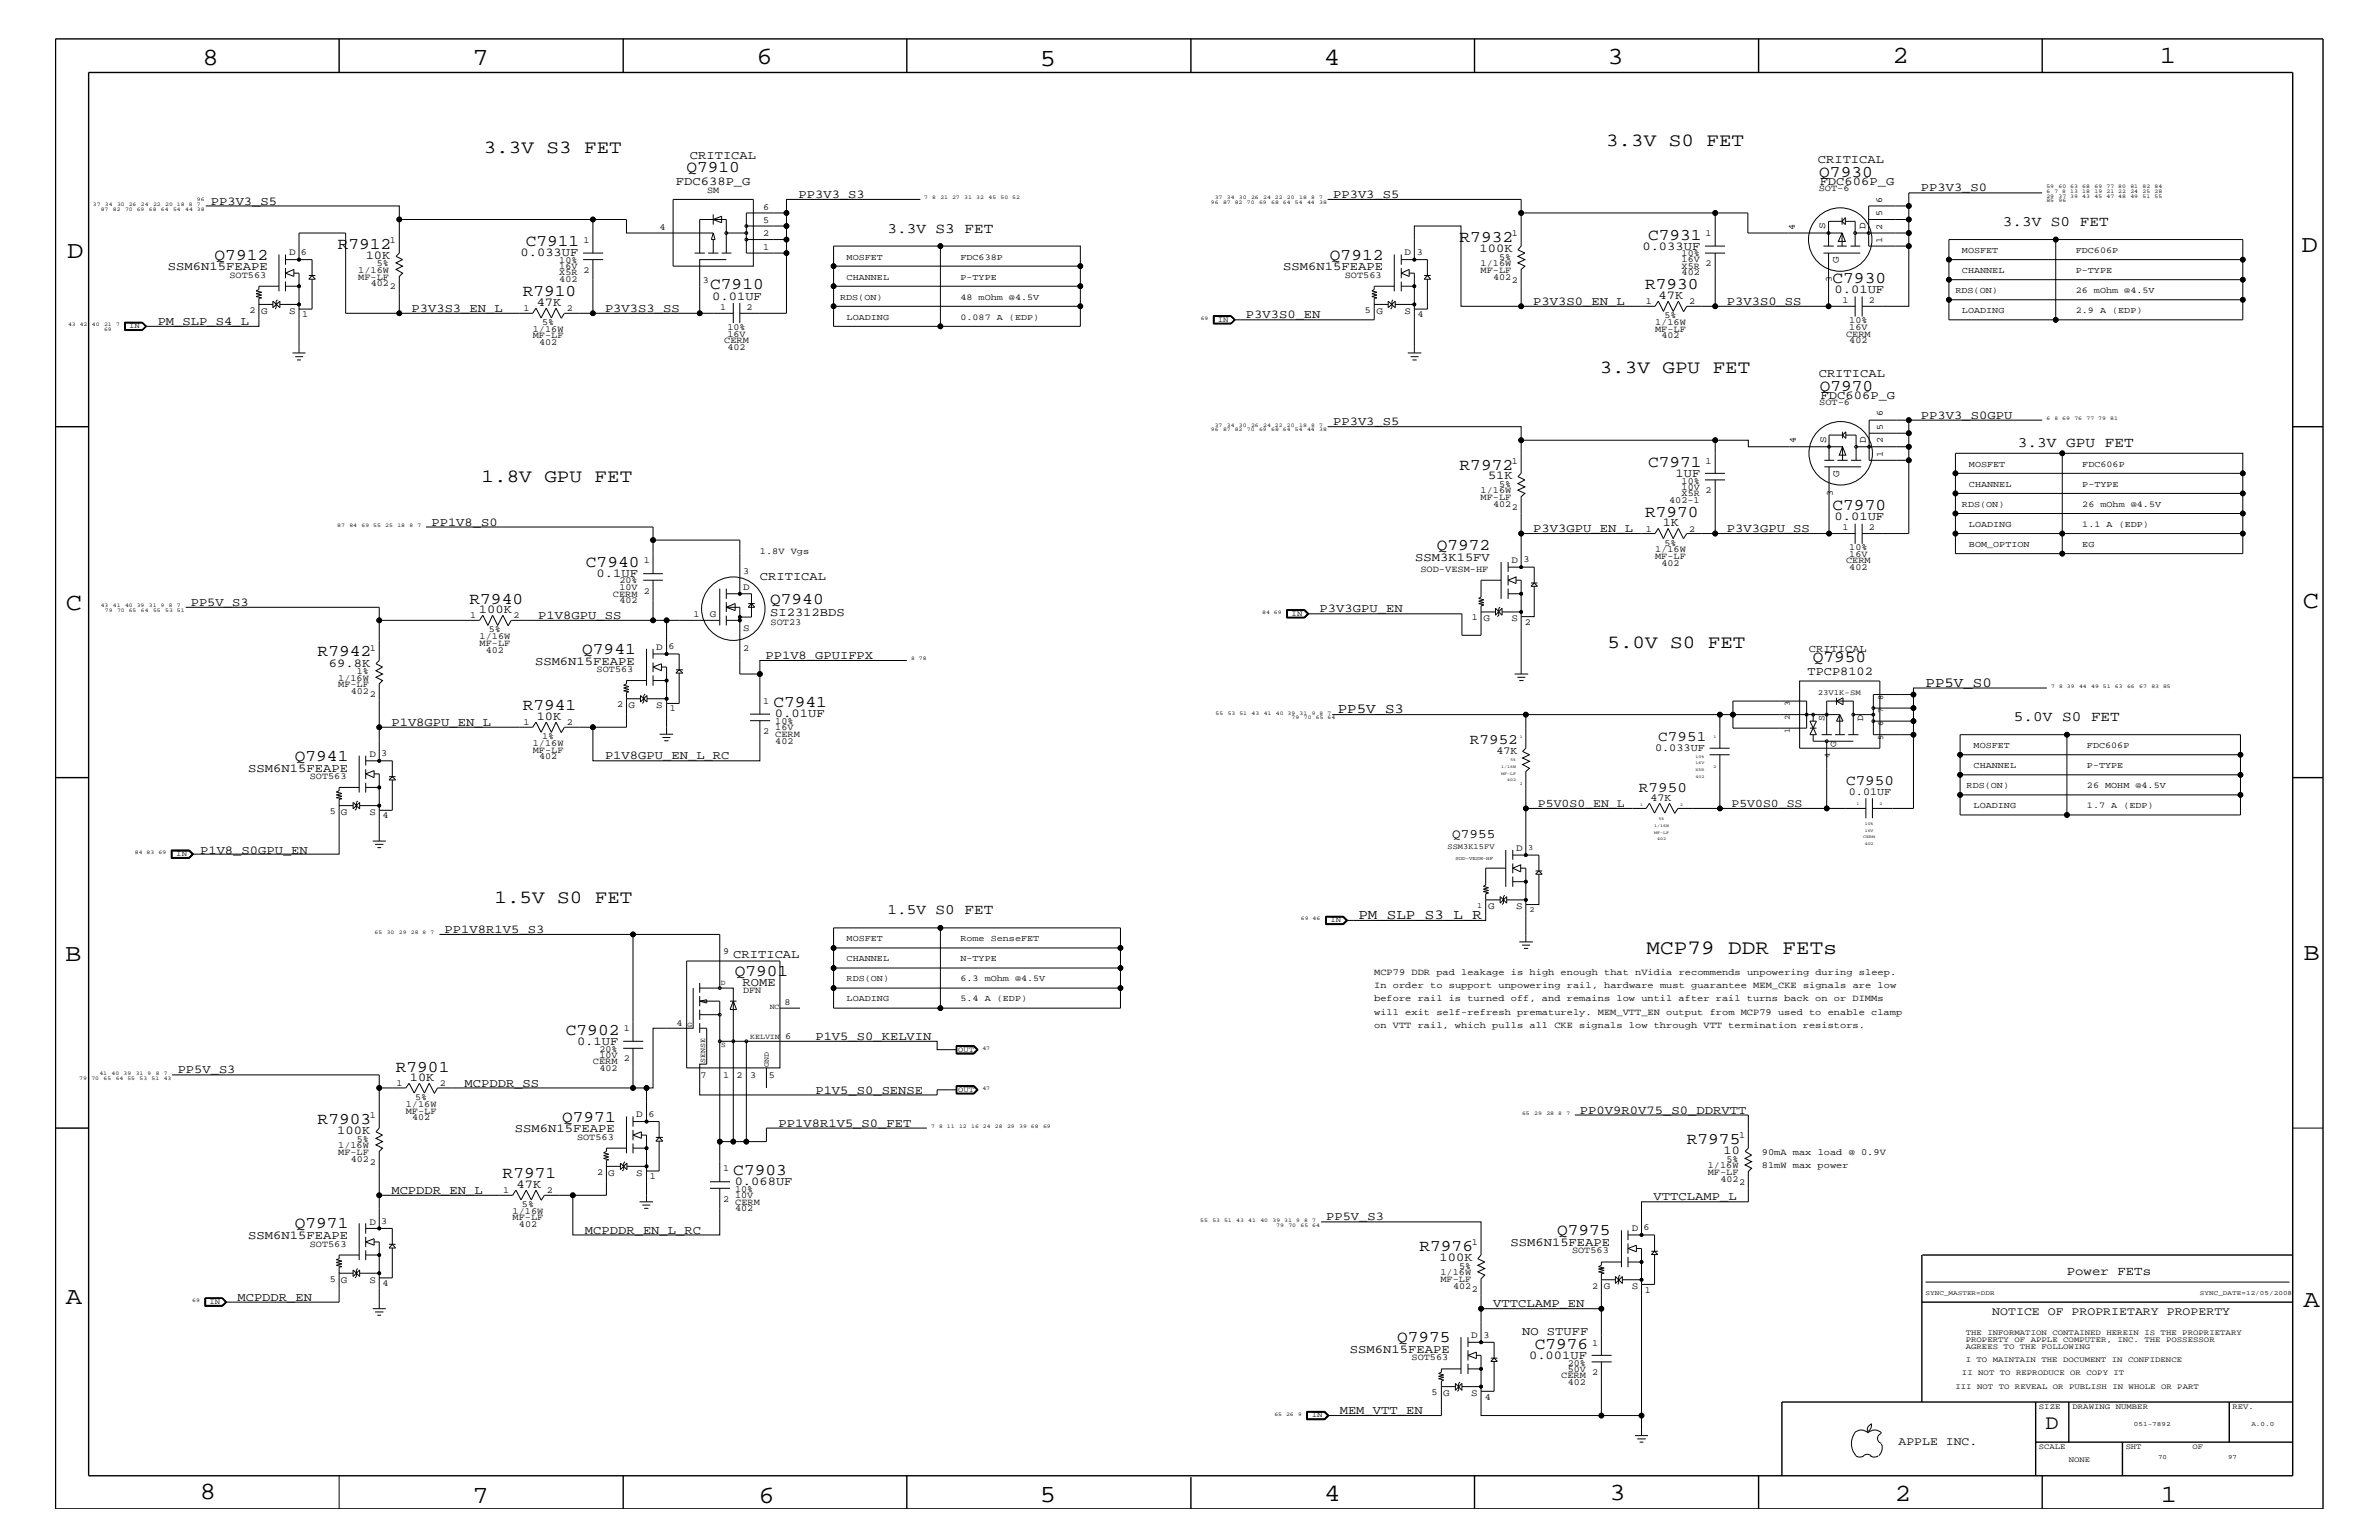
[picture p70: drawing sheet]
<svg xmlns="http://www.w3.org/2000/svg" width="432mm" height="279mm" viewBox="0 0 432 279" stroke-linecap="round" stroke-linejoin="round" font-family="sans-serif">
<defs><g id="words">
<g font-size="4.5">
<text x="36.7" y="11.7">8</text>
<text x="85.8" y="11.7">7</text>
<text x="137.3" y="11.5">6</text>
<text x="240.3" y="11.7">4</text>
<text x="291.8" y="11.5">3</text>
<text x="343.5" y="11.5">2</text>
<text x="392" y="11.5">1</text>
<text x="188.7" y="12.1">5</text>
<text x="12.2" y="46.8">D</text>
<text x="417.7" y="45.7">D</text>
<text x="11.9" y="110.6">C</text>
<text x="418" y="110.3">C</text>
<text x="11.9" y="174.3">B</text>
<text x="418.1" y="174.2">B</text>
<text x="11.9" y="236.7">A</text>
<text x="418.1" y="237.1">A</text>
<text x="36.2" y="271.9">8</text>
<text x="85.8" y="272.7">7</text>
<text x="137.7" y="272.7">6</text>
<text x="188.7" y="272.5">5</text>
<text x="240.4" y="272.3">4</text>
<text x="292.1" y="272.2">3</text>
<text x="343.9" y="272.3">2</text>
<text x="392.2" y="272.6">1</text>
</g>
<g font-size="3.7">
<text x="298.9" y="173.2">MCP79 DDR FETs</text>
<text x="371.3" y="259.3">D</text>
</g>
<g font-size="3.4">
<text x="87.8" y="27.7">3.3V S3 FET</text>
<text x="291.5" y="26.5">3.3V S0 FET</text>
<text x="290.4" y="67.7">3.3V GPU FET</text>
<text x="87.4" y="87.4">1.8V GPU FET</text>
<text x="291.8" y="117.5">5.0V S0 FET</text>
<text x="89.7" y="163.8">1.5V S0 FET</text>
</g>
<g font-size="3">
<text x="124.6" y="31.2">Q7910</text>
<text x="330.2" y="32">Q7930</text>
<text x="38.9" y="47.1">Q7912</text>
<text x="61.3" y="45.2">R7912</text>
<text x="95.4" y="44.6">C7911</text>
<text x="241.4" y="47.1">Q7912</text>
<text x="264.9" y="44">R7932</text>
<text x="299.1" y="43.5">C7931</text>
<text x="94.9" y="53.8">R7910</text>
<text x="128.9" y="52.5">C7910</text>
<text x="298.6" y="52.5">R7930</text>
<text x="332.6" y="51.3">C7930</text>
<text x="330.3" y="70.9">Q7970</text>
<text x="264.9" y="85.2">R7972</text>
<text x="299.1" y="84.7">C7971</text>
<text x="298.6" y="93.8">R7970</text>
<text x="332.6" y="92.6">C7970</text>
<text x="260.8" y="99.9">Q7972</text>
<text x="106.3" y="102.9">C7940</text>
<text x="85.2" y="109.5">R7940</text>
<text x="139.8" y="109.5">Q7940</text>
<text x="57.7" y="119.1">R7942</text>
<text x="105.7" y="118.6">Q7941</text>
<text x="329" y="120.2">Q7950</text>
<text x="94.9" y="128.9">R7941</text>
<text x="140.4" y="128.3">C7941</text>
<text x="53.5" y="138">Q7941</text>
<text x="133.3" y="177.1">Q7901</text>
<text x="102.7" y="187.7">C7902</text>
<text x="71.8" y="194.4">R7901</text>
<text x="57.7" y="204">R7903</text>
<text x="102" y="203.5">Q7971</text>
<text x="306.2" y="207.6">R7975</text>
<text x="91.2" y="213.8">R7971</text>
<text x="133.1" y="213.2">C7903</text>
<text x="53.5" y="222.9">Q7971</text>
<text x="257.6" y="227">R7976</text>
<text x="282.6" y="224.1">Q7975</text>
<text x="253.6" y="243.5">Q7975</text>
<text x="278.6" y="244.7">C7976</text>
</g>
<g font-size="2.6">
<text x="363.5" y="41">3.3V S0 FET</text>
<text x="161.1" y="42.3">3.3V S3 FET</text>
<text x="366.3" y="81.1">3.3V GPU FET</text>
<text x="365.5" y="130.8">5.0V S0 FET</text>
<text x="266.8" y="135">R7952</text>
<text x="301" y="134.5">C7951</text>
<text x="297.5" y="143.6">R7950</text>
<text x="335.1" y="142.4">C7950</text>
<text x="161.1" y="165.9">1.5V S0 FET</text>
</g>
<g font-size="2.5">
<text x="349.5" y="124.6">PP5V_S0</text>
<text x="242.8" y="129.4">PP5V_S3</text>
<text x="246.5" y="166.7">PM_SLP_S3_L_R</text>
</g>
<text font-size="2.4" x="263.6" y="152.1">Q7955</text>
<text font-size="2.3" x="375.1" y="231.3">Power FETs</text>
<g font-size="2.2">
<text x="125.2" y="28.9">CRITICAL</text>
<text x="329.9" y="29.7">CRITICAL</text>
<text x="122.7" y="33.6">FDC638P_G</text>
<text x="144.9" y="35.9">PP3V3_S3</text>
<text x="242" y="35.9">PP3V3_S5</text>
<text x="330.3" y="33.6">FDC606P_G</text>
<text x="348.7" y="34.7">PP3V3_S0</text>
<text x="38.3" y="37.2">PP3V3_S5</text>
<text x="66.4" y="47">10K</text>
<text x="94.5" y="46.5">0.033UF</text>
<text x="268.6" y="45.7">100K</text>
<text x="298.1" y="45.3">0.033UF</text>
<text x="30.5" y="49.1">SSM6N15FEAPE</text>
<text x="232.9" y="49.1">SSM6N15FEAPE</text>
<text x="333" y="53.2">0.01UF</text>
<text x="28.6" y="59">PM_SLP_S4_L</text>
<text x="74.7" y="56.6">P3V3S3_EN_L</text>
<text x="97.4" y="55.5">47K</text>
<text x="109.8" y="56.6">P3V3S3_SS</text>
<text x="129.2" y="54.4">0.01UF</text>
<text x="226.1" y="57.8">P3V3S0_EN</text>
<text x="278.3" y="55.3">P3V3S0_EN_L</text>
<text x="301" y="54.2">47K</text>
<text x="313.4" y="55.3">P3V3S0_SS</text>
<text x="330.1" y="68.4">CRITICAL</text>
<text x="242" y="77.2">PP3V3_S5</text>
<text x="330.5" y="72.3">FDC606P_G</text>
<text x="348.7" y="76">PP3V3_S0GPU</text>
<text x="270.1" y="87">51K</text>
<text x="304.1" y="86.5">1UF</text>
<text x="78.3" y="95.4">PP1V8_S0</text>
<text x="301.8" y="95.4">1K</text>
<text x="333" y="94.3">0.01UF</text>
<text x="256.9" y="101.8">SSM3K15FV</text>
<text x="278.3" y="96.5">P3V3GPU_EN_L</text>
<text x="313.4" y="96.5">P3V3GPU_SS</text>
<text x="108.3" y="104.7">0.1UF</text>
<text x="137.9" y="105.3">CRITICAL</text>
<text x="34.6" y="109.9">PP5V_S3</text>
<text x="86.9" y="111.2">100K</text>
<text x="97.7" y="112.3">P1V8GPU_SS</text>
<text x="139.8" y="111.7">SI2312BDS</text>
<text x="239.5" y="111.1">P3V3GPU_EN</text>
<text x="138.9" y="119.6">PP1V8_GPUIFPX</text>
<text x="59.7" y="120.9">69.8K</text>
<text x="97.1" y="120.6">SSM6N15FEAPE</text>
<text x="328.1" y="122.5">TPCP8102</text>
<text x="71" y="131.7">P1V8GPU_EN_L</text>
<text x="97.4" y="130.7">10K</text>
<text x="140.6" y="130.2">0.01UF</text>
<text x="109.8" y="137.8">P1V8GPU_EN_L_RC</text>
<text x="45" y="140">SSM6N15FEAPE</text>
<text x="36.3" y="154.9">P1V8_S0GPU_EN</text>
<text x="80.7" y="169.3">PP1V8R1V5_S3</text>
<text x="133.1" y="173.8">CRITICAL</text>
<text x="134.8" y="178.8">ROME</text>
<text x="104.7" y="189.5">0.1UF</text>
<text x="148" y="188.7">P1V5_S0_KELVIN</text>
<text x="32.3" y="194.8">PP5V_S3</text>
<text x="74.4" y="196.1">10K</text>
<text x="84.3" y="197.2">MCPDDR_SS</text>
<text x="148" y="198.4">P1V5_S0_SENSE</text>
<text x="286.8" y="202">PP0V9R0V75_S0_DDRVTT</text>
<text x="61.2" y="205.8">100K</text>
<text x="93.5" y="205.4">SSM6N15FEAPE</text>
<text x="141.3" y="204.4">PP1V8R1V5_S0_FET</text>
<text x="312.8" y="209.4">10</text>
<text x="93.8" y="215.5">47K</text>
<text x="133.3" y="215">0.068UF</text>
<text x="71" y="216.6">MCPDDR_EN_L</text>
<text x="240.7" y="221.4">PP5V_S3</text>
<text x="300.1" y="217.8">VTTCLAMP_L</text>
<text x="45" y="224.8">SSM6N15FEAPE</text>
<text x="106.2" y="223.9">MCPDDR_EN_L_RC</text>
<text x="274.2" y="226">SSM6N15FEAPE</text>
<text x="261.3" y="228.8">100K</text>
<text x="43.1" y="236">MCPDDR_EN</text>
<text x="271" y="237.2">VTTCLAMP_EN</text>
<text x="245" y="245.4">SSM6N15FEAPE</text>
<text x="276.3" y="242.3">NO STUFF</text>
<text x="277.5" y="246.5">0.001UF</text>
<text x="243.2" y="256.6">MEM_VTT_EN</text>
</g>
<g font-size="2.1">
<text x="279.1" y="146.4">P5V0S0_EN_L</text>
<text x="314.3" y="146.4">P5V0S0_SS</text>
<text x="361.6" y="238.6">NOTICE OF PROPRIETARY PROPERTY</text>
<text x="344.6" y="262.2">APPLE INC.</text>
</g>
<g font-size="1.9">
<text x="328.3" y="118.2">CRITICAL</text>
<text x="271.6" y="136.8">47K</text>
<text x="300.4" y="136.3">0.033UF</text>
<text x="299.6" y="145.3">47K</text>
<text x="335.6" y="144.2">0.01UF</text>
</g>
<g font-size="1.8">
<text x="331.3" y="41.6" transform="rotate(-90 331.3 41.6)">S</text>
<text x="338.6" y="41.6" transform="rotate(-90 338.6 41.6)">D</text>
<text x="52.5" y="46.3">D</text>
<text x="254.9" y="46.3">D</text>
<text x="333.8" y="47.7" transform="rotate(-90 333.8 47.7)">G</text>
<text x="47.4" y="56.9">G</text>
<text x="52.5" y="56.9">S</text>
<text x="249.9" y="56.9">G</text>
<text x="254.9" y="56.9">S</text>
<text x="331.5" y="80.5" transform="rotate(-90 331.5 80.5)">S</text>
<text x="338.7" y="80.5" transform="rotate(-90 338.7 80.5)">D</text>
<text x="333.8" y="86.5" transform="rotate(-90 333.8 86.5)">G</text>
<text x="134.9" y="107.1">D</text>
<text x="274.3" y="102.1">D</text>
<text x="128.9" y="112">G</text>
<text x="269.2" y="112.7">G</text>
<text x="274.3" y="112.7">S</text>
<text x="119.1" y="117.9">D</text>
<text x="134.9" y="114.4">S</text>
<text x="114" y="128.5">G</text>
<text x="119.1" y="128.5">S</text>
<text x="67.1" y="137.3">D</text>
<text x="61.9" y="147.9">G</text>
<text x="67.1" y="147.9">S</text>
<text x="275.2" y="154.4">D</text>
<text x="270.1" y="165">G</text>
<text x="275.2" y="165">S</text>
<text x="115.5" y="202.7">D</text>
<text x="110.4" y="213.3">G</text>
<text x="115.5" y="213.3">S</text>
<text x="67.1" y="222.2">D</text>
<text x="296.2" y="223.4">D</text>
<text x="61.9" y="232.7">G</text>
<text x="67.1" y="232.7">S</text>
<text x="291.1" y="233.9">G</text>
<text x="296.2" y="233.9">S</text>
<text x="267" y="242.8">D</text>
<text x="262" y="253.4">G</text>
<text x="267" y="253.4">S</text>
</g>
<g font-size="1.7">
<text x="128.4" y="35">SM</text>
<text x="330.1" y="34.7">SOT-6</text>
<text x="119.7" y="41.7">4</text>
<text x="138.5" y="38">6</text>
<text x="138.5" y="40.4">5</text>
<text x="325.8" y="41.7" transform="rotate(-90 325.8 41.7)">4</text>
<text x="341.6" y="41.7" transform="rotate(-90 341.6 41.7)">2</text>
<text x="341.6" y="39.2" transform="rotate(-90 341.6 39.2)">5</text>
<text x="341.6" y="36.8" transform="rotate(-90 341.6 36.8)">6</text>
<text x="54.6" y="46.3">6</text>
<text x="70.8" y="44.1">1</text>
<text x="101.5" y="47.7">10%</text>
<text x="105.9" y="44.1">1</text>
<text x="138.5" y="42.9">2</text>
<text x="138.5" y="45.3">1</text>
<text x="257.1" y="46.3">3</text>
<text x="272.1" y="47.1">5%</text>
<text x="274.4" y="42.9">1</text>
<text x="305.2" y="46.5">10%</text>
<text x="305.2" y="47.6">16V</text>
<text x="309.5" y="42.9">1</text>
<text x="341.6" y="44.1" transform="rotate(-90 341.6 44.1)">1</text>
<text x="41.7" y="50.4">SOT563</text>
<text x="65" y="50.7">MF-LF</text>
<text x="65" y="49.6">1/16W</text>
<text x="67.3" y="51.9">402</text>
<text x="68.4" y="48.3">5%</text>
<text x="70.8" y="52.5">2</text>
<text x="101.5" y="50">X5R</text>
<text x="101.5" y="51.3">402</text>
<text x="101.5" y="48.8">16V</text>
<text x="105.9" y="49.6">2</text>
<text x="127.6" y="51.3">3</text>
<text x="244.1" y="50.4">SOT563</text>
<text x="268.7" y="48.3">1/16W</text>
<text x="268.7" y="49.6">MF-LF</text>
<text x="271" y="50.7">402</text>
<text x="274.4" y="51.3">2</text>
<text x="305.2" y="48.8">X5R</text>
<text x="305.2" y="50">402</text>
<text x="309.5" y="48.3">2</text>
<text x="332.5" y="51.3" transform="rotate(-90 332.5 51.3)">3</text>
<text x="45.3" y="56.8">2</text>
<text x="54.9" y="57.5">1</text>
<text x="95" y="56.4">1</text>
<text x="98.4" y="59">5%</text>
<text x="102.9" y="56.4">2</text>
<text x="130.7" y="56.2">1</text>
<text x="132" y="59.8">10%</text>
<text x="135.5" y="56.2">2</text>
<text x="247.7" y="56.8">5</text>
<text x="257.3" y="57.5">4</text>
<text x="298.7" y="55.2">1</text>
<text x="300.4" y="59">1/16W</text>
<text x="302.1" y="57.8">5%</text>
<text x="306.6" y="55.2">2</text>
<text x="334.4" y="55">1</text>
<text x="335.7" y="58.6">10%</text>
<text x="335.7" y="59.8">16V</text>
<text x="339.2" y="55">2</text>
<text x="96.7" y="61.4">MF-LF</text>
<text x="96.7" y="60.2">1/16W</text>
<text x="97.8" y="62.6">402</text>
<text x="131.4" y="62.3">CERM</text>
<text x="132" y="63.4">402</text>
<text x="132" y="61.1">16V</text>
<text x="300.4" y="60.2">MF-LF</text>
<text x="301.5" y="61.4">402</text>
<text x="335.1" y="61.1">CERM</text>
<text x="335.7" y="62.3">402</text>
<text x="330.2" y="73.4">SOT-6</text>
<text x="341.7" y="75.6" transform="rotate(-90 341.7 75.6)">6</text>
<text x="326" y="80.5" transform="rotate(-90 326 80.5)">4</text>
<text x="341.7" y="82.8" transform="rotate(-90 341.7 82.8)">1</text>
<text x="341.7" y="80.5" transform="rotate(-90 341.7 80.5)">2</text>
<text x="341.7" y="78" transform="rotate(-90 341.7 78)">5</text>
<text x="268.7" y="89.5">1/16W</text>
<text x="272.1" y="88.3">5%</text>
<text x="274.4" y="84.1">1</text>
<text x="305.2" y="88.8">10V</text>
<text x="305.2" y="87.7">10%</text>
<text x="309.5" y="89.5">2</text>
<text x="309.5" y="84.1">1</text>
<text x="268.7" y="90.7">MF-LF</text>
<text x="271" y="92">402</text>
<text x="274.4" y="92.6">2</text>
<text x="302.9" y="91.2">402-1</text>
<text x="305.2" y="90">X5R</text>
<text x="332.7" y="90" transform="rotate(-90 332.7 90)">3</text>
<text x="137.9" y="100.4">1.8V Vgs</text>
<text x="298.7" y="96.5">1</text>
<text x="300.4" y="100.2">1/16W</text>
<text x="300.4" y="101.4">MF-LF</text>
<text x="302.1" y="99">5%</text>
<text x="306.6" y="96.5">2</text>
<text x="334.4" y="96.2">1</text>
<text x="335.7" y="101">16V</text>
<text x="335.7" y="99.9">10%</text>
<text x="339.2" y="96.2">2</text>
<text x="112.4" y="105.9">20%</text>
<text x="112.4" y="107">10V</text>
<text x="116.8" y="107.7">2</text>
<text x="116.8" y="102.2">1</text>
<text x="134.9" y="104.1">3</text>
<text x="257.8" y="103.7">SOD-VESM-HF</text>
<text x="276.5" y="102.1">3</text>
<text x="301.5" y="102.6">402</text>
<text x="335.1" y="102.2">CERM</text>
<text x="335.7" y="103.5">402</text>
<text x="85.3" y="112.2">1</text>
<text x="93.2" y="112.2">2</text>
<text x="111.3" y="108.2">CERM</text>
<text x="112.4" y="109.4">402</text>
<text x="125.9" y="112">1</text>
<text x="139.9" y="113.4">SOT23</text>
<text x="267.1" y="112.6">1</text>
<text x="276.8" y="113.3">2</text>
<text x="67.1" y="118.1">1</text>
<text x="87" y="117.2">MF-LF</text>
<text x="87" y="115.9">1/16W</text>
<text x="88.2" y="118.4">402</text>
<text x="88.7" y="114.8">5%</text>
<text x="121.3" y="117.8">6</text>
<text x="134.9" y="118.1">2</text>
<text x="61.4" y="123.5">1/16W</text>
<text x="61.4" y="124.7">MF-LF</text>
<text x="63.7" y="125.9">402</text>
<text x="64.8" y="122.3">1%</text>
<text x="108.3" y="121.9">SOT563</text>
<text x="67.1" y="126.5">2</text>
<text x="95" y="131.6">1</text>
<text x="102.9" y="131.6">2</text>
<text x="112" y="128.3">2</text>
<text x="121.6" y="129.1">1</text>
<text x="138.5" y="127.7">1</text>
<text x="140.7" y="131.3">10%</text>
<text x="331.1" y="130.8" transform="rotate(-90 331.1 130.8)">S</text>
<text x="338.2" y="130.8" transform="rotate(-90 338.2 130.8)">D</text>
<text x="69.2" y="137.2">3</text>
<text x="96.7" y="136.6">MF-LF</text>
<text x="96.7" y="135.3">1/16W</text>
<text x="97.8" y="137.8">402</text>
<text x="98.4" y="134.1">1%</text>
<text x="138.5" y="133.2">2 CERM</text>
<text x="140.7" y="134.9">402</text>
<text x="140.7" y="132.4">16V</text>
<text x="333.2" y="135.5" transform="rotate(-90 333.2 135.5)">G</text>
<text x="56.2" y="141.3">SOT563</text>
<text x="59.9" y="147.7">5</text>
<text x="69.4" y="148.4">4</text>
<text x="131.2" y="173.2">9</text>
<text x="249.4" y="179.3">In order to support unpowering rail, hardware must guarantee MEM_CKE signals are low</text>
<text x="249.4" y="176.8">MCP79 DDR pad leakage is high enough that nVidia recommends unpowering during sleep.</text>
<text x="134.9" y="180.1">DFN</text>
<text x="142.4" y="182.4">8</text>
<text x="249.4" y="184.1">will exit self-refresh prematurely. MEM_VTT_EN output from MCP79 used to enable clamp</text>
<text x="249.4" y="181.6">before rail is turned off, and remains low until after rail turns back on or DIMMs</text>
<text x="108.8" y="190.8">20%</text>
<text x="108.8" y="191.9">10V</text>
<text x="113.2" y="187.1">1</text>
<text x="122.8" y="186.1">4</text>
<text x="142.5" y="188.6">6</text>
<text x="249.4" y="186.5">on VTT rail, which pulls all CKE signals low through VTT termination resistors.</text>
<text x="72" y="197">1</text>
<text x="79.8" y="197">2</text>
<text x="107.6" y="193.1">CERM</text>
<text x="108.8" y="194.3">402</text>
<text x="113.2" y="192.6">2</text>
<text x="127.2" y="195.6">7</text>
<text x="131.2" y="195.6">1</text>
<text x="133.7" y="195.6">2</text>
<text x="136.1" y="195.6">3</text>
<text x="139.5" y="195.6">5</text>
<text x="67.1" y="202.9">1</text>
<text x="73.7" y="202">MF-LF</text>
<text x="73.7" y="200.9">1/16W</text>
<text x="74.8" y="203.2">402</text>
<text x="75.4" y="199.6">5%</text>
<text x="117.7" y="202.6">6</text>
<text x="61.4" y="209.6">MF-LF</text>
<text x="61.4" y="208.3">1/16W</text>
<text x="64.8" y="207.1">5%</text>
<text x="104.7" y="206.8">SOT563</text>
<text x="315.6" y="206.5">1</text>
<text x="319.8" y="209.6">90mA max load @ 0.9V</text>
<text x="63.7" y="210.8">402</text>
<text x="67.1" y="211.4">2</text>
<text x="108.4" y="213.2">2</text>
<text x="117.9" y="213.9">1</text>
<text x="131.2" y="212.5">1</text>
<text x="310" y="213.2">MF-LF</text>
<text x="310" y="211.9">1/16W</text>
<text x="312.3" y="214.4">402</text>
<text x="313.4" y="210.8">5%</text>
<text x="315.6" y="215">2</text>
<text x="319.8" y="211.9">81mW max power</text>
<text x="91.4" y="216.4">1</text>
<text x="93" y="221.4">MF-LF</text>
<text x="93" y="220.2">1/16W</text>
<text x="94.7" y="219">5%</text>
<text x="99.2" y="216.4">2</text>
<text x="131.2" y="218">2</text>
<text x="133.4" y="218.6">CERM</text>
<text x="133.4" y="219.7">402</text>
<text x="133.4" y="216.2">10%</text>
<text x="133.4" y="217.3">10V</text>
<text x="56.2" y="226.2">SOT563</text>
<text x="69.2" y="222">3</text>
<text x="94.2" y="222.6">402</text>
<text x="267.1" y="225.9">1</text>
<text x="285.3" y="227.4">SOT563</text>
<text x="298.3" y="223.2">6</text>
<text x="59.9" y="232.6">5</text>
<text x="69.4" y="233.3">4</text>
<text x="261.5" y="232.6">MF-LF</text>
<text x="261.5" y="231.3">1/16W</text>
<text x="263.7" y="233.8">402</text>
<text x="264.8" y="230.2">5%</text>
<text x="289" y="233.8">2</text>
<text x="267.1" y="234.4">2</text>
<text x="298.5" y="234.6">1</text>
<text x="269.2" y="242.7">3</text>
<text x="289" y="244.1">1</text>
<text x="256.2" y="246.7">SOT563</text>
<text x="283.4" y="250">CERM</text>
<text x="284.6" y="251.2">402</text>
<text x="284.6" y="247.8">20%</text>
<text x="284.6" y="248.9">50V</text>
<text x="289" y="249.5">2</text>
<text x="259.8" y="253.2">5</text>
<text x="269.5" y="253.9">4</text>
</g>
<g font-size="1.6">
<text x="153.7" y="47.1">MOSFET</text>
<text x="174.3" y="47.1">FDC638P</text>
<text x="356.1" y="45.9">MOSFET</text>
<text x="376.8" y="45.9">FDC606P</text>
<text x="153.7" y="50.7">CHANNEL</text>
<text x="174.3" y="50.7">P-TYPE</text>
<text x="354.9" y="53.2">RDS(ON)</text>
<text x="356.1" y="49.6">CHANNEL</text>
<text x="376.8" y="49.6">P-TYPE</text>
<text x="376.8" y="53.2">26 mOhm @4.5V</text>
<text x="152.5" y="54.4">RDS(ON)</text>
<text x="153.7" y="58">LOADING</text>
<text x="174.3" y="58">0.087 A (EDP)</text>
<text x="174.3" y="54.4">48 mOhm @4.5V</text>
<text x="356.1" y="56.8">LOADING</text>
<text x="376.8" y="56.8">2.9 A (EDP)</text>
<text x="357.4" y="84.7">MOSFET</text>
<text x="357.4" y="88.3">CHANNEL</text>
<text x="378" y="84.7">FDC606P</text>
<text x="378" y="88.3">P-TYPE</text>
<text x="356.1" y="92">RDS(ON)</text>
<text x="357.4" y="95.6">LOADING</text>
<text x="378" y="95.6">1.1 A (EDP)</text>
<text x="378" y="92">26 mOhm @4.5V</text>
<text x="357.4" y="99.3">BOM_OPTION</text>
<text x="378" y="99.3">EG</text>
<text x="358.2" y="135.7">MOSFET</text>
<text x="378.8" y="135.7">FDC606P</text>
<text x="357" y="143">RDS(ON)</text>
<text x="358.2" y="139.4">CHANNEL</text>
<text x="378.8" y="139.4">P-TYPE</text>
<text x="378.8" y="143">26 MOHM @4.5V</text>
<text x="358.2" y="146.7">LOADING</text>
<text x="378.8" y="146.7">1.7 A (EDP)</text>
<text x="153.7" y="170.7">MOSFET</text>
<text x="174.3" y="170.7">Rome SenseFET</text>
<text x="153.7" y="178">RDS(ON)</text>
<text x="153.7" y="174.4">CHANNEL</text>
<text x="174.3" y="178">6.3 mOhm @4.5V</text>
<text x="174.3" y="174.4">N-TYPE</text>
<text x="153.7" y="181.6">LOADING</text>
<text x="174.3" y="181.6">5.4 A (EDP)</text>
</g>
<g font-size="1.4">
<text x="23.5" y="59.5">IN</text>
<text x="221.1" y="58.4">IN</text>
<text x="234.4" y="111.7">IN</text>
<text x="324.9" y="130.6" transform="rotate(-90 324.9 130.6)">2</text>
<text x="324.9" y="128.1" transform="rotate(-90 324.9 128.1)">3</text>
<text x="329.9" y="126">23V1K-SM</text>
<text x="341.8" y="131.8" transform="rotate(-90 341.8 131.8)">6</text>
<text x="341.8" y="129.4" transform="rotate(-90 341.8 129.4)">7</text>
<text x="341.8" y="126.9" transform="rotate(-90 341.8 126.9)">8</text>
<text x="324.9" y="133" transform="rotate(-90 324.9 133)">1</text>
<text x="332.1" y="137.5" transform="rotate(-90 332.1 137.5)">4</text>
<text x="341.8" y="134.2" transform="rotate(-90 341.8 134.2)">5</text>
<text x="32" y="155.4">IN</text>
<text x="262.7" y="154">SSM3K15FV</text>
<text x="277.4" y="154.3">3</text>
<text x="241.5" y="167.3">IN</text>
<text x="268.1" y="164.8">1</text>
<text x="277.6" y="165.6">2</text>
<text x="130.8" y="178.8">D</text>
<text x="139.7" y="183">NC</text>
<text x="124.8" y="186.3">G</text>
<text x="130.9" y="190">S</text>
<text x="136.1" y="188.6">KELVIN</text>
<text x="173.9" y="190.9">OUT</text>
<text x="128" y="192.8" transform="rotate(-90 128 192.8)">SENSE</text>
<text x="139.5" y="193.6" transform="rotate(-90 139.5 193.6)">GND</text>
<text x="173.9" y="198.1">OUT</text>
<text x="38" y="236.6">IN</text>
<text x="356.8" y="242.3">THE INFORMATION CONTAINED HEREIN IS THE PROPRIETARY</text>
<text x="356.8" y="243.5">PROPERTY OF APPLE COMPUTER, INC. THE POSSESSOR</text>
<text x="356.8" y="244.7">AGREES TO THE FOLLOWING</text>
<text x="354.9" y="252">III NOT TO REVEAL OR PUBLISH IN WHOLE OR PART</text>
<text x="356.1" y="249.5">II NOT TO REPRODUCE OR COPY IT</text>
<text x="356.8" y="247.1">I TO MAINTAIN THE DOCUMENT IN CONFIDENCE</text>
<text x="238.1" y="257.2">IN</text>
<text x="370.1" y="255.6">SIZE</text>
<text x="376.2" y="255.6">DRAWING NUMBER</text>
<text x="405.2" y="255.6">REV.</text>
<text x="370.1" y="262.9">SCALE</text>
<text x="385.8" y="262.9">SHT</text>
<text x="397.9" y="262.9">OF</text>
<text x="375.5" y="265.3">NONE</text>
</g>
<g font-size="1.2">
<text x="349.5" y="235">SYNC_MASTER=DDR</text>
<text x="399.3" y="235">SYNC_DATE=12/05/2008</text>
<text x="387.3" y="258.7">051-7892</text>
<text x="408.6" y="258.7">A.0.0</text>
<text x="391.7" y="264.7">70</text>
<text x="404.4" y="264.7">97</text>
</g>
<g font-size="1">
<text x="371.4" y="35">6</text>
<text x="371.4" y="35.8">29</text>
<text x="371.4" y="34.1">59</text>
<text x="372.9" y="35">7</text>
<text x="373.6" y="35.8">37 39</text>
<text x="373.6" y="34.1">60 63</text>
<text x="374.3" y="35">8</text>
<text x="375.8" y="35">13</text>
<text x="378" y="35">18</text>
<text x="378" y="35.8">43</text>
<text x="378" y="34.1">68</text>
<text x="380.2" y="35">19</text>
<text x="380.2" y="35.8">45</text>
<text x="380.2" y="34.1">69</text>
<text x="382.4" y="35">21 22</text>
<text x="382.4" y="35.8">47 48</text>
<text x="382.4" y="34.1">77 80</text>
<text x="386.7" y="35">24</text>
<text x="386.7" y="35.8">49</text>
<text x="386.7" y="34.1">81</text>
<text x="388.9" y="35">25</text>
<text x="388.9" y="35.8">51</text>
<text x="388.9" y="34.1">82</text>
<text x="391.1" y="35">28</text>
<text x="391.1" y="35.8">55</text>
<text x="391.1" y="34.1">84</text>
<text x="16.8" y="37.4">37</text>
<text x="18.3" y="38.3">87</text>
<text x="19.1" y="37.4">34</text>
<text x="20.5" y="38.3">82</text>
<text x="21.3" y="37.4">30 26</text>
<text x="22.7" y="38.3">70 69</text>
<text x="25.6" y="37.4">24</text>
<text x="27" y="38.3">68</text>
<text x="27.8" y="37.4">22</text>
<text x="29.2" y="38.3">64</text>
<text x="30" y="37.4">20 18</text>
<text x="31.4" y="38.3">54</text>
<text x="33.6" y="38.3">44 38</text>
<text x="34.3" y="37.4">8</text>
<text x="35.7" y="37.4">7</text>
<text x="35.7" y="36.5">96</text>
<text x="167.7" y="36.2">7</text>
<text x="169.2" y="36.2">8</text>
<text x="170.7" y="36.2">21 27</text>
<text x="175" y="36.2">31</text>
<text x="177.2" y="36.2">32</text>
<text x="179.4" y="36.2">45</text>
<text x="181.6" y="36.2">50 52</text>
<text x="219.8" y="37">96</text>
<text x="220.5" y="36.2">37</text>
<text x="222" y="37">87 82</text>
<text x="222.7" y="36.2">34</text>
<text x="224.9" y="36.2">30</text>
<text x="226.3" y="37">70</text>
<text x="227.1" y="36.2">26</text>
<text x="228.5" y="37">69</text>
<text x="229.3" y="36.2">24 22</text>
<text x="230.7" y="37">68 64</text>
<text x="233.6" y="36.2">20</text>
<text x="235" y="37">54</text>
<text x="235.8" y="36.2">18</text>
<text x="237.2" y="37">44</text>
<text x="238" y="36.2">8</text>
<text x="239.4" y="36.2">7</text>
<text x="239.4" y="37">38</text>
<text x="371.4" y="36.7">85</text>
<text x="373.6" y="36.7">96</text>
<text x="12.4" y="59.2">43 42</text>
<text x="16.7" y="59.2">40</text>
<text x="18.9" y="59.2">21</text>
<text x="21.1" y="59.2">7</text>
<text x="217.9" y="58">69</text>
<text x="18.9" y="60.1">69</text>
<text x="220.5" y="77.4">37</text>
<text x="222.7" y="77.4">34</text>
<text x="224.9" y="77.4">30</text>
<text x="227.1" y="77.4">26</text>
<text x="229.3" y="77.4">24 22</text>
<text x="233.6" y="77.4">20</text>
<text x="235.8" y="77.4">18</text>
<text x="238" y="77.4">8</text>
<text x="239.4" y="77.4">7</text>
<text x="371.4" y="76.2">6</text>
<text x="372.9" y="76.2">8</text>
<text x="374.3" y="76.2">69</text>
<text x="376.5" y="76.2">76</text>
<text x="378.7" y="76.2">77 79</text>
<text x="383" y="76.2">81</text>
<text x="219.8" y="78.3">96</text>
<text x="222" y="78.3">87 82</text>
<text x="226.3" y="78.3">70</text>
<text x="228.5" y="78.3">69</text>
<text x="230.7" y="78.3">68 64</text>
<text x="235" y="78.3">54</text>
<text x="237.2" y="78.3">44</text>
<text x="239.4" y="78.3">38</text>
<text x="61.2" y="95.6">87</text>
<text x="63.4" y="95.6">84</text>
<text x="65.6" y="95.6">69 55</text>
<text x="69.9" y="95.6">25</text>
<text x="72.1" y="95.6">18</text>
<text x="74.3" y="95.6">8</text>
<text x="75.8" y="95.6">7</text>
<text x="18.3" y="110.2">43</text>
<text x="19.1" y="111">79</text>
<text x="20.5" y="110.2">41</text>
<text x="21.3" y="111">70 65</text>
<text x="22.7" y="110.2">40 39</text>
<text x="25.6" y="111">64</text>
<text x="27" y="110.2">31</text>
<text x="27.8" y="111">55</text>
<text x="29.2" y="110.2">9</text>
<text x="30" y="111">53 51</text>
<text x="30.6" y="110.2">8</text>
<text x="32.1" y="110.2">7</text>
<text x="229.1" y="111.4">84 69</text>
<text x="165.4" y="119.8">8</text>
<text x="166.8" y="119.8">78</text>
<text x="372.3" y="124.8">7</text>
<text x="373.7" y="124.8">8</text>
<text x="375.2" y="124.8">39</text>
<text x="377.4" y="124.8">44</text>
<text x="379.6" y="124.8">49 51</text>
<text x="383.9" y="124.8">63</text>
<text x="386.1" y="124.8">66</text>
<text x="388.3" y="124.8">67</text>
<text x="390.5" y="124.8">83 85</text>
<text x="220.6" y="129.7">55</text>
<text x="222.8" y="129.7">53 51</text>
<text x="227.2" y="129.7">43</text>
<text x="229.4" y="129.7">41</text>
<text x="231.6" y="129.7">40 39</text>
<text x="234.4" y="130.5">79</text>
<text x="235.9" y="129.7">31</text>
<text x="236.6" y="130.5">70</text>
<text x="238.1" y="129.7">9</text>
<text x="238.8" y="130.5">65 64</text>
<text x="239.5" y="129.7">8</text>
<text x="241" y="129.7">7</text>
<text x="24.5" y="155">84 83</text>
<text x="28.8" y="155">69</text>
<text x="236.1" y="167">69 46</text>
<text x="68" y="169.5">65</text>
<text x="70.2" y="169.5">30</text>
<text x="72.4" y="169.5">29</text>
<text x="74.6" y="169.5">28 8</text>
<text x="78.1" y="169.5">7</text>
<text x="178.3" y="190.4">47</text>
<text x="14.4" y="195.9">79</text>
<text x="16.6" y="195.9">70</text>
<text x="18" y="195">41</text>
<text x="18.8" y="195.9">65</text>
<text x="20.2" y="195">40</text>
<text x="21" y="195.9">64 55</text>
<text x="22.4" y="195">39</text>
<text x="24.6" y="195">31 9</text>
<text x="25.3" y="195.9">53</text>
<text x="27.5" y="195.9">51</text>
<text x="28.3" y="195">8</text>
<text x="29.7" y="195.9">43</text>
<text x="29.7" y="195">7</text>
<text x="178.3" y="197.7">47</text>
<text x="276.3" y="202.3">65</text>
<text x="278.5" y="202.3">29</text>
<text x="280.7" y="202.3">28 8</text>
<text x="284.3" y="202.3">7</text>
<text x="169" y="204.7">7</text>
<text x="170.4" y="204.7">8</text>
<text x="171.9" y="204.7">11</text>
<text x="174.1" y="204.7">12</text>
<text x="176.3" y="204.7">16 24</text>
<text x="180.6" y="204.7">28</text>
<text x="182.8" y="204.7">29</text>
<text x="185" y="204.7">39 68</text>
<text x="189.3" y="204.7">69</text>
<text x="217.8" y="221.7">55</text>
<text x="220" y="221.7">53 51</text>
<text x="224.4" y="221.7">43</text>
<text x="226.6" y="221.7">41</text>
<text x="228.8" y="221.7">40</text>
<text x="231" y="221.7">39 31</text>
<text x="235.3" y="221.7">9</text>
<text x="236.7" y="221.7">8</text>
<text x="238.2" y="221.7">7</text>
<text x="231.6" y="222.5">79</text>
<text x="233.8" y="222.5">70</text>
<text x="236.1" y="222.5">65 64</text>
<text x="34.9" y="236.2">69</text>
<text x="231.3" y="256.8">65 26</text>
<text x="235.6" y="256.8">9</text>
</g>
<text font-size=".9" x="264.2" y="156">SOD-VESM-HF</text>
<g font-size=".8">
<text x="275.8" y="133.9">1</text>
<text x="307.8" y="137.5">10%</text>
<text x="311" y="133.9">1</text>
<text x="272.5" y="139.4">1/16W</text>
<text x="272.5" y="140.6">MF-LF</text>
<text x="273.6" y="141.8">402</text>
<text x="274.2" y="138.1">5%</text>
<text x="275.8" y="142.4">2</text>
<text x="307.8" y="139.8">X5R</text>
<text x="307.8" y="138.6">16V</text>
<text x="307.8" y="141.1">402</text>
<text x="311" y="139.4">2</text>
<text x="297.7" y="146.2">1</text>
<text x="301.1" y="148.8">5%</text>
<text x="305" y="146.2">2</text>
<text x="337" y="146">1</text>
<text x="338.5" y="149.6">10%</text>
<text x="341.1" y="146">2</text>
<text x="300.2" y="150.1">1/16W</text>
<text x="300.2" y="151.2">MF-LF</text>
<text x="300.8" y="152.4">402</text>
<text x="338.2" y="152.1">CERM</text>
<text x="338.5" y="150.9">16V</text>
<text x="338.5" y="153.3">402</text>
</g>
</g></defs>
<g fill="none" stroke="#000" stroke-width=".18">
<path d="M37.3 37.4h35.2v2.4h35.1M72.5 39.8v6.1l-.6 .6 1.2 .6-1.2 .6 1.2 .6-1.2 .6 1.2 .7-.6 .6v6.6h24.2l.6-.9 .9 1.8 .9-1.8 1 1.8 .8-1.8 1 1.8M107.6 39.8h6.1v2.5h15.8M107.6 39.8v6.1M122.2 36.2h14.5v12.1h-14.5zM129.5 38.9v1.9M129.5 39.8l1.5-.6v1.2zM142.7 38.6v4.9M167 36.2h-24.3v2.4h-7.2v7.3h7.2v-2.4M241 36.2h35.1v2.4M311.3 38.6h5.9v3.7h17.1l.6 1.5h-1.2l.6-1.5v2.3M334.3 39.5v1.3"/>
<path d="M334.9 39.5v1.3l-.6-.6zM346.5 39.8v2.5h-9.8M346.5 37.4v2.4h-7.3M346.5 37.4h-7.3v7.2h7.3M370.7 35h-24.2v2.4M22.6 58.4h3.2l.8 .8-.8 .8h-3.2zM22.8 58.6h3l.6 .6-.6 .6h-3zM25.8 58.5l.7 .7-.7 .7M25.8 58.5h-3.1v1.4h3.1M25.8 58.5l.8 .7M26.6 59.2l-.8 .7M47.1 55.1l-.1 .1h2.5"/>
<path d="M49.5 54.6v1.2l1.3-1.2v1.2zM50.4 54.4l-.3 .2v1.2l-.1 .3M50.6 51.9h-3.6v.6l-.5 .3 1 .2-1 .3 1 .2-1 .3 1 .2-.5 .1v5.1h-20.6M50.6 46.2v6.7M50.8 55.2h3.5M51.8 47.1h4.8v2.9M51.8 46.2v1.8M51.8 48.6v1.9M51.8 51.1v1.8M51.8 51.9h2.5M51.8 49.6l1.5-.7v1.3zM53.3 49.6h1v14.4"/>
<path d="M54.3 47.1v-4.8h8.4v14.5h9.8M56 50h1.2M56.6 50l.6 .7h-1.2zM56.6 50.7v5.4h-2.3l.1-.1M105.8 47.1h3.7M105.8 45.9h3.7M107.6 47.1v9.7M126.1 45.9h1.8M127 45.9v-6.1h4.8v6.1M128.5 45.9h1.9M129.5 42.3l.3 1.2h-.7zM129.5 43.5v2.4"/>
<path d="M131 45.9h1.8M131.8 47.1h-4.8v9.7M131.8 42.3h3.7M133.1 55v3.6M133.1 56.8h-30.7l-.5 1M134.3 55v3.6M135.5 43.5h7.2M135.5 41h7.2M142.7 45.9v10.9h-8.4M151.3 44.6h44.8v3.7h-44.8zM151.3 51.9h44.8v7.3h-44.8v-3.6M151.3 51.9v3.7h44.8"/>
<path d="M151.3 48.3v3.6M170.7 44.6v14.6M196.1 48.3v3.6M220.2 57.3h3.2l.8 .7-.8 .8h-3.2zM220.3 57.3h3.1l.7 .7-.7 .7h-3.1zM220.4 57.4h3l.6 .6-.6 .6h-3zM249.5 55.1l-.1 .1h2.6M252 54.6v1.2l1.2-1.2v1.2zM252.8 54.4l-.2 .2v1.2l-.2 .3M253.1 51.9h-3.7v.6l-.4 .3 .9 .2-.9 .3 .9 .2-.9 .3 .9 .2-.5 .1v3.9h-25.4M253.1 46.2v6.7M253.2 55.2h3.5"/>
<path d="M254.3 47.1h4.8v2.9M254.3 51.9h2.4M254.3 46.2v1.8M254.3 48.6v1.9M254.3 51.1v1.8M254.3 49.6l1.5-.7v1.3zM255.8 49.6h.9v14.4M256.7 47.1v-6.1h8.5v14.6h35.2l.6-1 .9 1.9 .9-1.9 .9 1.9 .9-1.9 1 1.9M258.5 50h1.2M259.1 50l.6 .7h-1.2zM259.1 50.7v5.4h-2.4l.1-.1M309.5 45.9h3.6"/>
<path d="M309.5 44.6h3.6M311.3 44.6v-6h-35.2v6l-.6 .7 1.3 .6-1.3 .6 1.3 .6-1.3 .6 1.3 .6-.7 .6v6.7M311.3 45.9v9.7M331 45.9h6.7M331 44.6h1.8M331.9 45.9v9.7h4.8M331.9 55.6h-25.7l-.6 1M333.4 44.6h1.8M334.3 40.2h-2.4v4.4M334.9 40.2h1.8v4.4M335.9 44.6h1.8M336.7 53.8v3.6"/>
<path d="M338 53.8v3.6M346.5 42.3v13.3h-8.5M353.7 50.7v3.7h53.4v3.6h-53.4v-3.6M353.7 47.1v3.6M353.7 50.7h53.4M373.1 43.5v14.5M407.1 47.1h-53.4v-3.6h53.4v10.9M53.1 64h2.4M53.6 64.7h1.4M53.9 65.3h.7M241 77.4h35.1v8.5l-.6 .6 1.3 .6-1.3 .6 1.3 .6-1.3 .6 1.3 .6-.7 .6v12.8M255.5 64h2.5"/>
<path d="M256 64.7h1.5M256.4 65.3h.7M276.1 79.9h35.2M334.4 78.9h-2.4v4.6M334.4 78.3v1.2M335 78.3v1.2l-.6-.6zM335 78.9h1.9v4.6M346.5 76.2v2.4h-7.2M346.5 78.6v2.5M370.7 76.2h-31.4v7.3h7.2v-2.4h-9.6M77.3 95.6h41.2v2.4M309.5 87.1h3.6"/>
<path d="M309.5 85.9h3.6M311.3 87.1v9.7h-5.1l-.6 .9-1-1.8-.9 1.8-.9-1.8-.9 1.8-.9-1.8-.6 .9h-24.3M311.3 96.8h20.7M331.1 83.5h1.8M331.1 84.7h6.7M332 84.7v12.1h4.7M333.5 83.5h1.9M334.4 83.5v-2.4l-.6 1.5h1.2l-.6-1.5h-17.1v-1.2h-6v6M336 83.5h1.8M336.7 95v3.7M338 95v3.7M346.5 83.5v13.3h-8.5"/>
<path d="M354.9 82.2h52.2v3.7h-52.2zM354.9 93.2v7.2h52.2v-3.6h-52.2M354.9 89.5h52.2v7.3M354.9 89.5v3.7h52.2M354.9 85.9v3.6M374.3 82.2v18.2M407.1 85.9v3.6M33.7 110.2h35.1v9.6l-.6 .6 1.2 .6-1.2 .7 1.2 .6-1.2 .6 1.2 .6-.6 .6v7.8h27.9l.6-.9 .9 1.9 .9-1.9 1 1.9 .8-1.9 1 1.9M68.8 112.6h18.2l.6-1 1 1.9 .8-1.9 .9 1.9 1-1.9 .9 1.9M116.8 105.3h3.5M116.8 104.1h3.5M117.3 117.7v6.7"/>
<path d="M118.5 104.1v-6.1h15.8v9.7M118.5 105.3v7.3h-25.7l-.6 1M118.5 112.6h2.5M118.5 118.6h4.8v2.9M118.5 117.7v1.8M130.6 112.6h-9.6v6M130.6 106.8v6.7M131.8 110.2h2.5v12.1h3.6v-2.5h26.7M131.8 107.7h4.6v4.3h-2.1M131.8 106.8v1.9M131.8 109.2v1.8M131.8 111.7v1.8"/>
<path d="M131.8 112.6h2.5M131.8 110.2l1.6-.7v1.3zM135.8 109.5h1.2M136.4 109.5l.6 .7h-1.2zM233.5 110.6h3.3l.8 .8-.8 .7h-3.3zM233.6 110.7h3.2l.7 .7-.7 .6h-3.2zM233.7 110.7v1.3M233.7 110.8h3l.6 .6M236.7 110.7l.7 .7-.7 .6M237.3 111.4l-.6 .6h-3M268.8 111h2.6M271.4 110.3v1.3l1.2-1.3v1.3z"/>
<path d="M272.3 110.2l-.3 .1v1.3l-.2 .3M272.5 105.3h-3.7v3l-.4 .3 .9 .2-.9 .3 .9 .2-.9 .2 .9 .3-.5 .1v5.4h-3.5v-3.9h-28M272.5 102v6.7M272.6 111h3.5M273.7 105.3l1.5-.6v1.2zM273.7 102v1.7M273.7 104.3v1.9M273.7 106.8v1.9M273.7 107.7h2.4M273.7 102.9h4.8v2.9M275.2 105.3h.9v17M277.9 106.4l.6-.6 .6 .6z"/>
<path d="M277.9 105.8h1.2M278.5 106.4v5.5h-2.4M65.2 137.1v6.7M66.4 138h4.8v2.9M66.4 137.1v1.8M66.4 139.6v1.7M68.8 131.9v6.1M113.7 126.8h2.5M116.2 126.2v1.2l1.2-1.2v1.2zM117.1 125.9l-.3 .3v1.2l-.2 .2M117.3 123.5h-3.6v.6l-.5 .2 .9 .3-.9 .2 .9 .3-.9 .2 .9 .2-.4 .2v6.2h-6.1M117.4 126.8h3.6"/>
<path d="M118.5 123.5h2.5M118.5 120.2v1.7M118.5 122.5v1.9M118.5 121l1.6-.6v1.3zM119.7 133.2h2.5M120.1 121h.9v12.2M120.2 133.8h1.5M120.6 134.4h.7M122.7 121.5h1.3M123.3 121.5l.7 .6h-1.3zM123.3 122.1v5.5h-2.3M136.1 130.8h3.7"/>
<path d="M136.1 129.6h3.7M137.9 130.8v7.2h-30.3v-6.1h-5.2l-.5 1.1M137.9 122.3v7.3M241.8 129.7h92.1M274.9 122.3h2.5M275.4 122.9h1.5M275.8 123.5h.7M276.9 129.7v6l-.5 .6 1.2 .6-1.2 .6 1.2 .6-1.2 .6 1.2 .7-.7 .6v6.7h21.9l.6-1 .9 1.8 .9-1.8 1 1.8 .8-1.8 1 1.8M310.3 136.9h3.6M310.3 135.7h3.6M312.2 136.9v9.8h-7.7l-.5 .9M312.2 129.7v6"/>
<path d="M314.5 127.2h13.4v4.9h-13.4zM326.6 123.6h14.6v12.1h-14.6zM328.5 132.1h1.2M328.5 130.8h1.2l-1.2 2.5h1.2zM329.1 129.7v1.1M329.1 133.3v1.2h7.3M330.6 133.3h1.9M331.6 134.5v12.2h-19.4M331.6 133.3v-6.1h4.8v6.1M333.1 133.3h1.8M333.3 127.2l1.2-.6v1.3zM333.3 126.6v1.3"/>
<path d="M333.9 129.7l.6 1.1h-1.2zM333.9 129.7v3.6M335.4 133.3h1.9M336.4 129.7h3.6M340 128.5h7.3v2.3h-7.3M347.3 126h-7.3v7.3h7.3v-2.5M347.3 133.3v13.4h-7.4M355.8 136.9v3.7M371.5 124.8h-24.2v3.7M375.2 133.3v14.6M406.7 136.9h-50.9v-3.6h50.9v7.3M31.1 154.2h3.3l.7 .8-.7 .7h-3.3z"/>
<path d="M31.2 155.7v-1.4h3.1l.8 .7-.8 .7M31.2 154.4h3.1M31.2 154.4v1.2h3.1l.6-.6M34.3 154.4l.7 .6-.7 .6h-3.1M34.3 154.4l.6 .6M61.6 146.1v.1h2.5M64.1 145.6v1.2l1.2-1.2v1.2zM64.9 145.3l-.2 .3v1.2l-.3 .2M65.2 142.9h-3.6v.6l-.6 .2 1.1 .3-1.1 .2 1.1 .3-1.1 .2 1.1 .2-.5 .2v9.9h-26.7M65.3 146.2h3.5M66.4 142v1.8M66.4 140.4l1.5-.6v1.3z"/>
<path d="M66.4 142.9h2.4M67.6 152.6h2.4M67.9 140.4h.9v12.2M68.1 153.2h1.5M68.5 153.8h.7M70.6 140.9h1.2M71.2 140.9l.6 .6h-1.2zM71.2 141.5v5.5h-2.4l.1-.1M273.3 157.5h-3.6v3.1l-.5 .2 1 .3-1 .2 1 .3-1 .1 1 .3-.5 .2v4.8h-25.4M273.3 154.2v6.7M274.6 157.5l1.4-.6v1.3zM274.6 154.2v1.8"/>
<path d="M274.6 156.7v1.7M274.6 159v1.9M274.6 160h2.3M274.6 155.1h4.7v2.9M276 157.5h.9v13.4M276.9 146.7v8.4M278.7 158.6l.6-.6 .6 .6zM278.7 158h1.2M279.3 158.6v5.5h-2.4M331.6 146.7h7.1M338.7 144.8v3.6M339.9 144.8v3.6"/>
<path d="M355.8 140.6h50.9v7.3h-50.9v-3.7M355.8 140.6v3.6h50.9M79.8 169.5h35.1v19.4M114.9 169.5h15.7v9.8M124.6 174.4h17v19.3h-17zM125.8 179.3v7.2h-7.3v10.9h-1.2v6.1M127 179.3h6.1v27.8h2.4v-18.2M127 178.3v1.8M151.3 175.6v3.7h52.1v3.6h-52.1v-3.6M151.3 172v3.6M151.3 175.6h52.1M170.7 168.3v14.6"/>
<path d="M203.4 172h-52.1v-3.7h52.1v11M240.6 166.2h3.2l.8 .8-.8 .8h-3.2zM240.6 166.3h3.2l.7 .7-.7 .7h-3.2M240.7 166.3v1.4M240.7 166.4h3.1l.5 .6M243.8 166.3l.6 .7-.6 .7M244.3 167l-.5 .6h-3.1M269.7 163.3h2.6M272.3 162.7v1.2l1.2-1.2v1.2zM273.1 162.4l-.2 .3v1.2l-.3 .2M273.5 163.3h3.4M275.8 170.9h2.4"/>
<path d="M276.3 171.5h1.4M276.6 172.1h.8M31.2 195h37.6v9.7l-.6 .6 1.2 .6-1.2 .6 1.2 .6-1.2 .6 1.2 .6-.6 .6v8M68.8 197.4h4.9l.6-.9 .9 1.8 .9-1.8 .9 1.8 .9-1.8 .9 1.8M113.1 190.2h3.7M113.1 188.9h3.7M114.9 190.2v7.2h-35.5l-.6 1M114.9 197.4h2.4M127 186.5h1.3v6.6h-1.3v5.6h43.1v-1h3.6M127 181.6h3.6v32.8M127 180.7v1.9M127 183.2v1.8"/>
<path d="M127 185.6v1.8M127 184.1h3.6M127 181.6l1.3-.2v.6zM130.6 188.9h39.5v1.5h3.6M132.5 181.6h1.2M133.1 181.6l.6 1.6h-1.2zM139.1 193.7v3.7M141.6 182.9h3.6M173.6 189.7h3.2l.7 .7-.7 .8h-3.2zM173.6 197h3.2l.7 .7-.7 .8h-3.2zM173.6 198.4h3.2M173.6 197h3.2"/>
<path d="M173.6 189.8h3.2l.7 .6-.7 .8M173.7 197.1h3l.6 .6-.6 .6h-3M173.7 189.9h3.1l.6 .5-.6 .7h-3.1zM173.7 197v1.4M176.7 189.9l.6 .5-.6 .6h-3M176.8 197l.7 .7-.7 .7M176.8 197l.6 .7-.6 .7M98.2 217.7l-.9-1.8-.9 1.8-.9-1.8-.9 1.8-1-1.8-.6 1h-24.2v6M104 216.9h-5.2l-.6 .9M110.2 211.5l-.1 .1h2.5M112.6 211v1.2l1.2-1.2v1.2zM113.5 210.8l-.3 .2v1.2l-.3 .3"/>
<path d="M113.7 208.3h-3.6v.6l-.5 .3 .9 .2-.9 .3 .9 .2-.9 .3 .9 .2-.4 .1v6.4h-6.1v7.2h26.6v-8.5M113.7 202.6v6.6M113.8 211.6h3.5M114.9 202.6v1.8M114.9 205v1.9M114.9 207.5v1.7M114.9 203.5h4.7v2.9M114.9 208.3h2.4M114.9 205.9l1.5-.6v1.2zM116.1 218h2.4M116.4 205.9h.9v12.1M116.6 218.6h1.4"/>
<path d="M116.9 219.2h.8M119 206.4h1.3M119.6 206.4l.7 .6h-1.3zM119.6 207v5.5h-2.3l.1-.1M128.9 215.6h3.6M128.9 214.4h3.6M130.6 207.1h2.5M168.2 204.7h-29.1v2.4h-3.6M285.8 202.3h31.5v6l-.6 .6 1.2 .7-1.2 .6 1.2 .6-1.2 .6 1.2 .5-.6 .6v5.5h-19.4v6.1M416.1 204.7h5.5M37.2 235.5h3.2l.7 .7-.7 .8h-3.2zM37.3 235.5v1.4h3.1l.7-.7-.7-.7"/>
<path d="M37.3 235.6h3.1l.6 .6M37.3 235.6v1.2M40.3 235.6l.7 .6M41 236.2l-.7 .6M41 236.2l-.6 .6h-3.1M61.6 230.9v.1h2.5M64.1 230.4v1.2l1.2-1.2v1.2zM64.9 230.2l-.2 .2v1.2l-.3 .2M65.2 227.7h-3.6v.7l-.6 .1 1.1 .3-1.1 .3 1.1 .2-1.1 .3 1.1 .2-.5 .1v6.3h-20.6M65.2 221.9v6.7M65.3 231h3.5M66.4 222.9h4.8v2.8"/>
<path d="M66.4 221.9v1.9M66.4 224.4v1.9M66.4 226.9v1.7M66.4 227.7h2.4M66.4 225.3l1.5-.6v1.2zM67.6 237.4h2.4M67.9 225.3h.9v12.1M68.1 238h1.5M68.5 238.6h.7M70.6 225.7h1.2M71.2 225.7l.6 .7h-1.2zM71.2 226.4v5.4h-2.4h.1"/>
<path d="M239.8 221.7h29v6l-.6 .7 1.3 .6-1.3 .6 1.3 .6-1.3 .5 1.3 .6-.7 .7v5.4h21.9M268.8 237.4v6.1M290.7 232.2h2.5M293.2 231.6v1.3l1.3-1.3v1.3zM294 231.3l-.2 .3v1.3l-.2 .1M294.3 229h-3.6v.6l-.5 .2 1 .3-1 .1 1 .3-1 .2 1 .3-.5 .1v14.8M294.3 223.2v6.7M294.5 232.2h3.4M295.5 224.1h4.8v2.9M295.5 223.2v1.8M295.5 225.6v1.8M295.5 228v1.9"/>
<path d="M295.5 229h2.4M295.5 226.5l1.5-.6v1.2zM297 226.5h.9v34M299.7 227h1.2M300.3 227l.6 .6h-1.2zM300.3 227.6v5.4h-2.4M349.5 232.6h66M237.2 256.1h3.3l.7 .7-.7 .8h-3.3zM237.2 256.1h3.3l.6 .7-.6 .7h-3.3zM237.3 256.1v1.4M237.3 256.2h3.1l.6 .6M240.4 256.1l.6 .7-.6 .7"/>
<path d="M241 256.8l-.6 .6h-3.1M261.6 251.6h2.6M264.2 251v1.3l1.1-1.3v1.3zM265 250.7l-.2 .3v1.3l-.3 .1M265.2 248.4h-3.6v.5l-.5 .3 .9 .3-.9 .2 .9 .2-.9 .2 .9 .3-.4 .2v6.2h-20.6M265.2 242.6v6.7M265.3 251.6h3.5M266.4 243.5h4.8v2.9M266.4 242.6v1.8M266.4 245v1.8M266.4 247.4v1.9M266.4 248.4h2.4"/>
<path d="M266.4 245.9l1.6-.6v1.2zM268 245.9h.8v10.9h21.9M270.6 247l.6-.6 .6 .6zM270.6 246.4h1.2M271.2 247v5.4h-2.4M288.9 245.9h3.6M288.9 247.1h3.6M290.7 247.1v9.7h7.2M336.6 260a1.69 1.69 0 0 1 2.4 0 1.72 1.72 0 0 1 2.5 0M339.6 258.3l.1 .1a1.27 1.27 0 0 1-.7 1.3M339.6 258.4a.99 .99 0 0 0-.6 1.4M61.6 267.7v6.1"/>
<path d="M296.8 260.5h2.3M297.2 261.1h1.5M297.6 261.6h.7M336.6 260a3.3 3.3 0 0 0 .3 4.1M336.9 264.1l.7 .3 .7-.3M338.2 264.1l.7-.3 .7 .3M339.5 264.1l.7 .3 .7-.3M341.5 260.1a.93 .93 0 0 0-.7 .9 .93 .93 0 0 0 .7 .9M341.5 262l.1 .7a1.99 1.99 0 0 1-.6 1.4"/>
<circle cx="72.5" cy="39.8" r=".42"/>
<circle cx="107.6" cy="39.8" r=".42"/>
<circle cx="142.7" cy="38.6" r=".42"/>
<circle cx="276.1" cy="38.6" r=".42"/>
<circle cx="311.3" cy="38.6" r=".42"/>
<circle cx="346.5" cy="37.4" r=".42"/>
<circle cx="346.5" cy="39.8" r=".42"/>
<circle cx="54.3" cy="51.9" r=".25"/>
<circle cx="54.3" cy="55.2" r=".25"/>
<circle cx="54.3" cy="47.1" r=".25"/>
<circle cx="72.5" cy="56.8" r=".42"/>
<circle cx="107.6" cy="56.8" r=".42"/>
<circle cx="127" cy="56.8" r=".42"/>
<circle cx="131.8" cy="42.3" r=".25"/>
<circle cx="135.5" cy="43.5" r=".25"/>
<circle cx="135.5" cy="41" r=".25"/>
<circle cx="135.5" cy="42.3" r=".25"/>
<circle cx="142.7" cy="45.9" r=".42"/>
<circle cx="142.7" cy="41" r=".42"/>
<circle cx="142.7" cy="43.5" r=".42"/>
<circle cx="151.3" cy="55.6" r=".42"/>
<circle cx="151.3" cy="48.3" r=".42"/>
<circle cx="151.3" cy="51.9" r=".42"/>
<circle cx="170.7" cy="44.6" r=".42"/>
<circle cx="170.7" cy="59.2" r=".42"/>
<circle cx="196.1" cy="55.6" r=".42"/>
<circle cx="196.1" cy="48.3" r=".42"/>
<circle cx="196.1" cy="51.9" r=".42"/>
<circle cx="256.7" cy="51.9" r=".25"/>
<circle cx="256.7" cy="47.1" r=".25"/>
<circle cx="256.7" cy="55.2" r=".25"/>
<circle cx="276.1" cy="55.6" r=".42"/>
<circle cx="311.3" cy="55.6" r=".42"/>
<circle cx="331.9" cy="55.6" r=".42"/>
<circle cx="331.9" cy="42.3" r=".25"/>
<circle cx="334" cy="43.5" r="5.8"/>
<circle cx="336.7" cy="42.3" r=".25"/>
<circle cx="339.2" cy="42.3" r=".25"/>
<circle cx="346.5" cy="44.6" r=".42"/>
<circle cx="346.5" cy="42.3" r=".42"/>
<circle cx="353.7" cy="47.1" r=".42"/>
<circle cx="353.7" cy="50.7" r=".42"/>
<circle cx="353.7" cy="54.4" r=".42"/>
<circle cx="373.1" cy="58" r=".42"/>
<circle cx="373.1" cy="43.5" r=".42"/>
<circle cx="407.1" cy="47.1" r=".42"/>
<circle cx="407.1" cy="50.7" r=".42"/>
<circle cx="407.1" cy="54.4" r=".42"/>
<circle cx="276.1" cy="79.9" r=".42"/>
<circle cx="311.3" cy="79.9" r=".42"/>
<circle cx="346.5" cy="76.2" r=".42"/>
<circle cx="346.5" cy="78.6" r=".42"/>
<circle cx="118.5" cy="98" r=".42"/>
<circle cx="276.1" cy="96.8" r=".42"/>
<circle cx="311.3" cy="96.8" r=".42"/>
<circle cx="332" cy="96.8" r=".42"/>
<circle cx="332" cy="81.1" r=".25"/>
<circle cx="334.1" cy="82.2" r="5.8"/>
<circle cx="336.9" cy="81.1" r=".25"/>
<circle cx="339.3" cy="81.1" r=".25"/>
<circle cx="346.5" cy="83.5" r=".42"/>
<circle cx="346.5" cy="81.1" r=".42"/>
<circle cx="354.9" cy="93.2" r=".42"/>
<circle cx="354.9" cy="85.9" r=".42"/>
<circle cx="354.9" cy="96.8" r=".42"/>
<circle cx="354.9" cy="89.5" r=".42"/>
<circle cx="374.3" cy="82.2" r=".42"/>
<circle cx="374.3" cy="96.8" r=".42"/>
<circle cx="407.1" cy="93.2" r=".42"/>
<circle cx="407.1" cy="96.8" r=".42"/>
<circle cx="407.1" cy="85.9" r=".42"/>
<circle cx="407.1" cy="89.5" r=".42"/>
<circle cx="68.8" cy="112.6" r=".42"/>
<circle cx="118.5" cy="112.6" r=".42"/>
<circle cx="121" cy="112.6" r=".42"/>
<circle cx="121" cy="118.6" r=".25"/>
<circle cx="133.1" cy="110.4" r="5.8"/>
<circle cx="134.3" cy="112" r=".25"/>
<circle cx="134.3" cy="107.7" r=".25"/>
<circle cx="134.3" cy="112.6" r=".25"/>
<circle cx="276.1" cy="107.7" r=".25"/>
<circle cx="276.1" cy="111" r=".25"/>
<circle cx="276.1" cy="102.9" r=".25"/>
<circle cx="374.3" cy="100.4" r=".42"/>
<circle cx="68.8" cy="131.9" r=".42"/>
<circle cx="68.8" cy="138" r=".25"/>
<circle cx="107.6" cy="131.9" r=".42"/>
<circle cx="121" cy="123.5" r=".25"/>
<circle cx="121" cy="126.8" r=".25"/>
<circle cx="137.9" cy="122.3" r=".42"/>
<circle cx="276.9" cy="129.7" r=".42"/>
<circle cx="312.2" cy="129.7" r=".42"/>
<circle cx="314.5" cy="129.7" r=".42"/>
<circle cx="327.9" cy="129.7" r=".25"/>
<circle cx="329.1" cy="129.7" r=".25"/>
<circle cx="331.6" cy="134.5" r=".25"/>
<circle cx="331.6" cy="129.7" r=".25"/>
<circle cx="336.4" cy="129.7" r=".25"/>
<circle cx="340" cy="128.5" r=".25"/>
<circle cx="340" cy="129.7" r=".25"/>
<circle cx="340" cy="130.8" r=".25"/>
<circle cx="347.3" cy="130.8" r=".42"/>
<circle cx="347.3" cy="128.5" r=".42"/>
<circle cx="347.3" cy="133.3" r=".42"/>
<circle cx="347.3" cy="126" r=".42"/>
<circle cx="355.8" cy="136.9" r=".42"/>
<circle cx="375.2" cy="133.3" r=".42"/>
<circle cx="406.7" cy="136.9" r=".42"/>
<circle cx="68.8" cy="142.9" r=".25"/>
<circle cx="68.8" cy="146.2" r=".25"/>
<circle cx="276.9" cy="146.7" r=".42"/>
<circle cx="276.9" cy="155.1" r=".25"/>
<circle cx="276.9" cy="160" r=".25"/>
<circle cx="312.2" cy="146.7" r=".42"/>
<circle cx="331.6" cy="146.7" r=".42"/>
<circle cx="355.8" cy="140.6" r=".42"/>
<circle cx="355.8" cy="144.2" r=".42"/>
<circle cx="375.2" cy="147.9" r=".42"/>
<circle cx="406.7" cy="140.6" r=".42"/>
<circle cx="406.7" cy="144.2" r=".42"/>
<circle cx="114.9" cy="169.5" r=".42"/>
<circle cx="130.6" cy="179.3" r=".25"/>
<circle cx="151.3" cy="172" r=".42"/>
<circle cx="151.3" cy="179.3" r=".42"/>
<circle cx="151.3" cy="175.6" r=".42"/>
<circle cx="170.7" cy="168.3" r=".42"/>
<circle cx="203.4" cy="179.3" r=".42"/>
<circle cx="203.4" cy="175.6" r=".42"/>
<circle cx="203.4" cy="172" r=".42"/>
<circle cx="276.9" cy="163.3" r=".25"/>
<circle cx="68.8" cy="197.4" r=".42"/>
<circle cx="114.9" cy="197.4" r=".42"/>
<circle cx="117.3" cy="197.4" r=".42"/>
<circle cx="130.6" cy="184.1" r=".25"/>
<circle cx="130.6" cy="188.9" r=".25"/>
<circle cx="133.1" cy="188.9" r=".25"/>
<circle cx="135.5" cy="188.9" r=".25"/>
<circle cx="170.7" cy="182.9" r=".42"/>
<circle cx="68.8" cy="216.9" r=".42"/>
<circle cx="104" cy="216.9" r=".42"/>
<circle cx="117.3" cy="211.6" r=".25"/>
<circle cx="117.3" cy="208.3" r=".25"/>
<circle cx="117.3" cy="203.5" r=".25"/>
<circle cx="130.6" cy="207.1" r=".42"/>
<circle cx="133.1" cy="207.1" r=".42"/>
<circle cx="135.5" cy="207.1" r=".42"/>
<circle cx="68.8" cy="227.7" r=".25"/>
<circle cx="68.8" cy="222.9" r=".25"/>
<circle cx="68.8" cy="231" r=".25"/>
<circle cx="268.8" cy="237.4" r=".42"/>
<circle cx="290.7" cy="237.4" r=".42"/>
<circle cx="297.9" cy="229" r=".25"/>
<circle cx="297.9" cy="224.1" r=".25"/>
<circle cx="297.9" cy="232.2" r=".25"/>
<circle cx="268.8" cy="243.5" r=".25"/>
<circle cx="268.8" cy="251.6" r=".25"/>
<circle cx="268.8" cy="248.4" r=".25"/>
<circle cx="290.7" cy="256.8" r=".42"/>
<circle cx="297.9" cy="256.8" r=".42"/>
</g>
<g fill="#000">
<circle cx="72.5" cy="39.8" r=".42"/>
<circle cx="107.6" cy="39.8" r=".42"/>
<circle cx="142.7" cy="38.6" r=".42"/>
<circle cx="276.1" cy="38.6" r=".42"/>
<circle cx="311.3" cy="38.6" r=".42"/>
<circle cx="346.5" cy="37.4" r=".42"/>
<circle cx="346.5" cy="39.8" r=".42"/>
<circle cx="54.3" cy="51.9" r=".25"/>
<circle cx="54.3" cy="55.2" r=".25"/>
<circle cx="54.3" cy="47.1" r=".25"/>
<circle cx="72.5" cy="56.8" r=".42"/>
<circle cx="107.6" cy="56.8" r=".42"/>
<circle cx="127" cy="56.8" r=".42"/>
<circle cx="142.7" cy="45.9" r=".42"/>
<circle cx="142.7" cy="41" r=".42"/>
<circle cx="142.7" cy="43.5" r=".42"/>
<circle cx="151.3" cy="55.6" r=".42"/>
<circle cx="151.3" cy="48.3" r=".42"/>
<circle cx="151.3" cy="51.9" r=".42"/>
<circle cx="170.7" cy="44.6" r=".42"/>
<circle cx="170.7" cy="59.2" r=".42"/>
<circle cx="196.1" cy="55.6" r=".42"/>
<circle cx="196.1" cy="48.3" r=".42"/>
<circle cx="196.1" cy="51.9" r=".42"/>
<circle cx="256.7" cy="51.9" r=".25"/>
<circle cx="256.7" cy="47.1" r=".25"/>
<circle cx="256.7" cy="55.2" r=".25"/>
<circle cx="276.1" cy="55.6" r=".42"/>
<circle cx="311.3" cy="55.6" r=".42"/>
<circle cx="331.9" cy="55.6" r=".42"/>
<circle cx="346.5" cy="44.6" r=".42"/>
<circle cx="346.5" cy="42.3" r=".42"/>
<circle cx="353.7" cy="47.1" r=".42"/>
<circle cx="353.7" cy="50.7" r=".42"/>
<circle cx="353.7" cy="54.4" r=".42"/>
<circle cx="373.1" cy="58" r=".42"/>
<circle cx="373.1" cy="43.5" r=".42"/>
<circle cx="407.1" cy="47.1" r=".42"/>
<circle cx="407.1" cy="50.7" r=".42"/>
<circle cx="407.1" cy="54.4" r=".42"/>
<circle cx="276.1" cy="79.9" r=".42"/>
<circle cx="311.3" cy="79.9" r=".42"/>
<circle cx="346.5" cy="76.2" r=".42"/>
<circle cx="346.5" cy="78.6" r=".42"/>
<circle cx="118.5" cy="98" r=".42"/>
<circle cx="276.1" cy="96.8" r=".42"/>
<circle cx="311.3" cy="96.8" r=".42"/>
<circle cx="332" cy="96.8" r=".42"/>
<circle cx="346.5" cy="83.5" r=".42"/>
<circle cx="346.5" cy="81.1" r=".42"/>
<circle cx="354.9" cy="93.2" r=".42"/>
<circle cx="354.9" cy="85.9" r=".42"/>
<circle cx="354.9" cy="96.8" r=".42"/>
<circle cx="354.9" cy="89.5" r=".42"/>
<circle cx="374.3" cy="82.2" r=".42"/>
<circle cx="374.3" cy="96.8" r=".42"/>
<circle cx="407.1" cy="93.2" r=".42"/>
<circle cx="407.1" cy="96.8" r=".42"/>
<circle cx="407.1" cy="85.9" r=".42"/>
<circle cx="407.1" cy="89.5" r=".42"/>
<circle cx="68.8" cy="112.6" r=".42"/>
<circle cx="118.5" cy="112.6" r=".42"/>
<circle cx="121" cy="112.6" r=".42"/>
<circle cx="121" cy="118.6" r=".25"/>
<circle cx="134.3" cy="112" r=".25"/>
<circle cx="134.3" cy="107.7" r=".25"/>
<circle cx="134.3" cy="112.6" r=".25"/>
<circle cx="276.1" cy="107.7" r=".25"/>
<circle cx="276.1" cy="111" r=".25"/>
<circle cx="276.1" cy="102.9" r=".25"/>
<circle cx="374.3" cy="100.4" r=".42"/>
<circle cx="68.8" cy="131.9" r=".42"/>
<circle cx="68.8" cy="138" r=".25"/>
<circle cx="107.6" cy="131.9" r=".42"/>
<circle cx="121" cy="123.5" r=".25"/>
<circle cx="121" cy="126.8" r=".25"/>
<circle cx="137.9" cy="122.3" r=".42"/>
<circle cx="276.9" cy="129.7" r=".42"/>
<circle cx="312.2" cy="129.7" r=".42"/>
<circle cx="314.5" cy="129.7" r=".42"/>
<circle cx="347.3" cy="130.8" r=".42"/>
<circle cx="347.3" cy="128.5" r=".42"/>
<circle cx="347.3" cy="133.3" r=".42"/>
<circle cx="347.3" cy="126" r=".42"/>
<circle cx="355.8" cy="136.9" r=".42"/>
<circle cx="375.2" cy="133.3" r=".42"/>
<circle cx="406.7" cy="136.9" r=".42"/>
<circle cx="68.8" cy="142.9" r=".25"/>
<circle cx="68.8" cy="146.2" r=".25"/>
<circle cx="276.9" cy="146.7" r=".42"/>
<circle cx="276.9" cy="155.1" r=".25"/>
<circle cx="276.9" cy="160" r=".25"/>
<circle cx="312.2" cy="146.7" r=".42"/>
<circle cx="331.6" cy="146.7" r=".42"/>
<circle cx="355.8" cy="140.6" r=".42"/>
<circle cx="355.8" cy="144.2" r=".42"/>
<circle cx="375.2" cy="147.9" r=".42"/>
<circle cx="406.7" cy="140.6" r=".42"/>
<circle cx="406.7" cy="144.2" r=".42"/>
<circle cx="114.9" cy="169.5" r=".42"/>
<circle cx="151.3" cy="172" r=".42"/>
<circle cx="151.3" cy="179.3" r=".42"/>
<circle cx="151.3" cy="175.6" r=".42"/>
<circle cx="170.7" cy="168.3" r=".42"/>
<circle cx="203.4" cy="179.3" r=".42"/>
<circle cx="203.4" cy="175.6" r=".42"/>
<circle cx="203.4" cy="172" r=".42"/>
<circle cx="276.9" cy="163.3" r=".25"/>
<circle cx="68.8" cy="197.4" r=".42"/>
<circle cx="114.9" cy="197.4" r=".42"/>
<circle cx="117.3" cy="197.4" r=".42"/>
<circle cx="170.7" cy="182.9" r=".42"/>
<circle cx="68.8" cy="216.9" r=".42"/>
<circle cx="104" cy="216.9" r=".42"/>
<circle cx="117.3" cy="211.6" r=".25"/>
<circle cx="117.3" cy="208.3" r=".25"/>
<circle cx="117.3" cy="203.5" r=".25"/>
<circle cx="130.6" cy="207.1" r=".42"/>
<circle cx="133.1" cy="207.1" r=".42"/>
<circle cx="135.5" cy="207.1" r=".42"/>
<circle cx="68.8" cy="227.7" r=".25"/>
<circle cx="68.8" cy="222.9" r=".25"/>
<circle cx="68.8" cy="231" r=".25"/>
<circle cx="268.8" cy="237.4" r=".42"/>
<circle cx="290.7" cy="237.4" r=".42"/>
<circle cx="297.9" cy="229" r=".25"/>
<circle cx="297.9" cy="224.1" r=".25"/>
<circle cx="297.9" cy="232.2" r=".25"/>
<circle cx="268.8" cy="243.5" r=".25"/>
<circle cx="268.8" cy="251.6" r=".25"/>
<circle cx="268.8" cy="248.4" r=".25"/>
<circle cx="290.7" cy="256.8" r=".42"/>
<circle cx="297.9" cy="256.8" r=".42"/>
</g>
<g fill="none" stroke="#000" stroke-width=".25">
<path d="M10.1 7.1h411.5v266.7h-411.5zM16.1 13.2h400v254.5h-400zM61.6 7.1v6.1M113.1 7.1v6.1M164.6 7.1v6.1M216.2 7.1v6.1M267.6 7.1v6.1M319.2 7.1v6.1M370.7 7.1v6.1M10.1 77.4h6M416.1 77.4h5.5M10.1 141.1h6"/>
<path d="M416.1 141.1h5.5M10.1 204.7h6M348.8 236.2h67.3M348.8 227.7v26.7M348.9 227.7h67.2M369.5 254.4v13.3M375.5 254.4v7.2M404.6 254.4v7.2M416.1 254.4h-92.7v13.3M113.1 267.7v6.1M164.6 267.7v6.1M216.2 268v5.8"/>
<path d="M267.6 267.7v6.1M319.2 267.7v6.1M369.5 261.6h46.6M370.7 267.7v6.1M385.2 261.6v6.1"/>
</g>
<use href="#words"/>
</svg>
